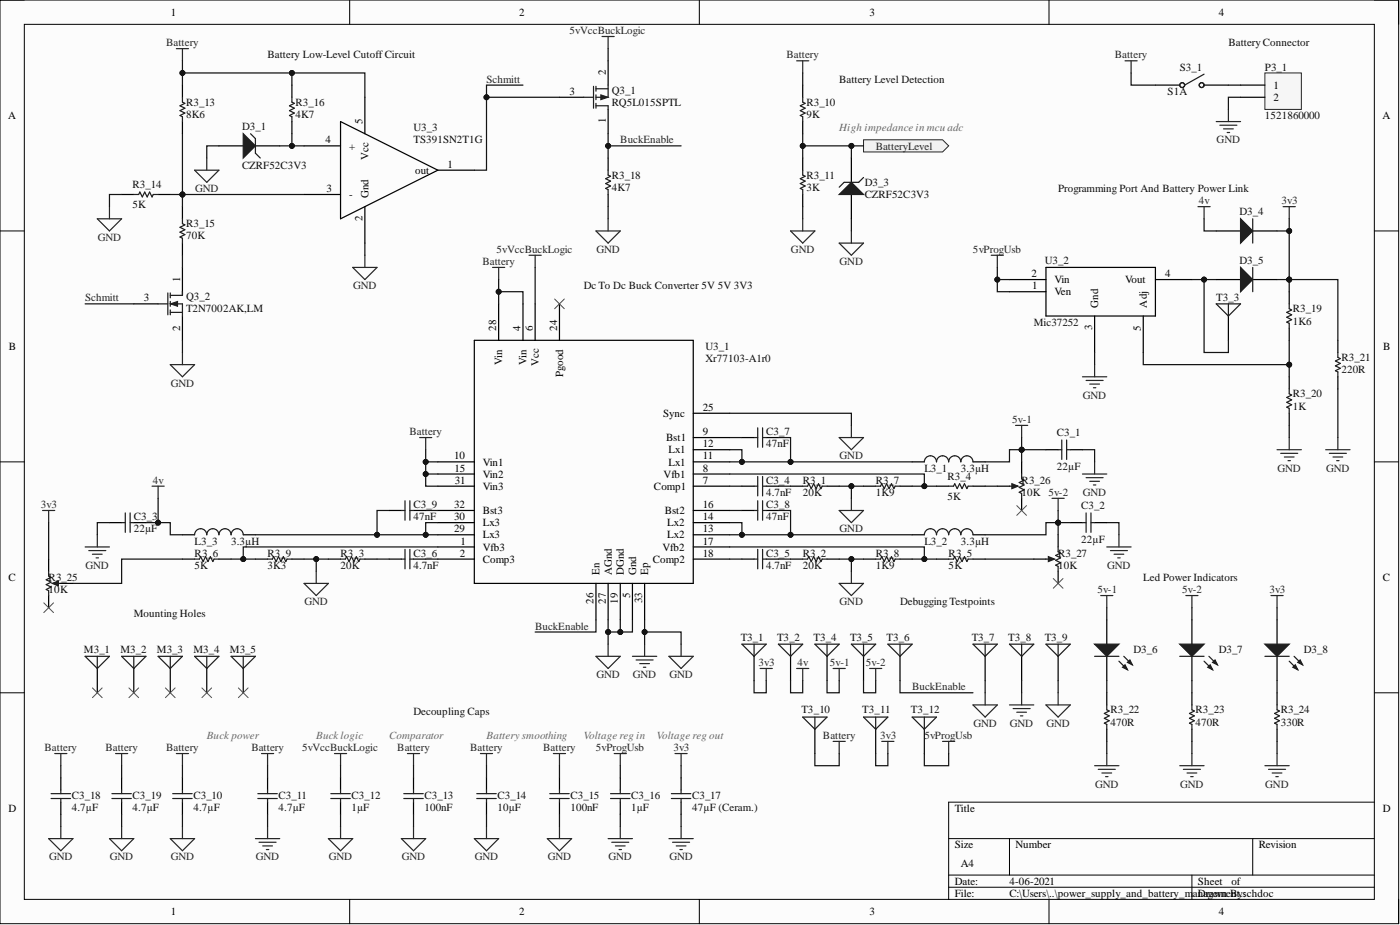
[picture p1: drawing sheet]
<svg xmlns="http://www.w3.org/2000/svg" width="292mm" height="193mm" viewBox="0 0 292 193" stroke-linecap="round" stroke-linejoin="round" font-family="sans-serif">
<defs><g id="words">
<g font-size="2.3">
<text x="35.6" y="3.3">1</text>
<text x="108.4" y="3.3">2</text>
<text x="181.4" y="3.3">3</text>
<text x="254.3" y="3.3">4</text>
<text x="126.4" y="15.7" transform="rotate(-90 126.4 15.7)">2</text>
<text x="118.8" y="19.8">3</text>
<text x="265.7" y="18.5">1</text>
<text x="265.7" y="21.1">2</text>
<text x="1.7" y="24.9">A</text>
<text x="67.9" y="29.9">4</text>
<text x="75.6" y="25.9" transform="rotate(-90 75.6 25.9)">5</text>
<text x="126.4" y="25.7" transform="rotate(-90 126.4 25.7)">1</text>
<text x="288.4" y="24.9">A</text>
<text x="72.8" y="31.2">+</text>
<text x="76.9" y="33.3" transform="rotate(-90 76.9 33.3)">Vcc</text>
<text x="93.4" y="35">1</text>
<text x="68.1" y="40.1">3</text>
<text x="72.8" y="41.3">-</text>
<text x="76.9" y="41.3" transform="rotate(-90 76.9 41.3)">Gnd</text>
<text x="86.6" y="36.3">out</text>
<text x="75.6" y="46.2" transform="rotate(-90 75.6 46.2)">2</text>
<text x="37.6" y="58.8" transform="rotate(-90 37.6 58.8)">1</text>
<text x="215.2" y="57.8">2</text>
<text x="220" y="59.1">Vin</text>
<text x="234.7" y="59.1">Vout</text>
<text x="243.1" y="57.8">4</text>
<text x="30" y="62.9">3</text>
<text x="215.4" y="60.4">1</text>
<text x="220" y="61.6">Ven</text>
<text x="229.1" y="64.2" transform="rotate(-90 229.1 64.2)">Gnd</text>
<text x="239.3" y="64.2" transform="rotate(-90 239.3 64.2)">Adj</text>
<text x="37.6" y="69" transform="rotate(-90 37.6 69)">2</text>
<text x="103.5" y="69" transform="rotate(-90 103.5 69)">28</text>
<text x="108.6" y="69" transform="rotate(-90 108.6 69)">4</text>
<text x="111.1" y="69" transform="rotate(-90 111.1 69)">6</text>
<text x="116.2" y="69" transform="rotate(-90 116.2 69)">24</text>
<text x="227.9" y="68.9" transform="rotate(-90 227.9 68.9)">3</text>
<text x="238" y="69" transform="rotate(-90 238 69)">5</text>
<text x="1.9" y="73">B</text>
<text x="104.8" y="76.2" transform="rotate(-90 104.8 76.2)">Vin</text>
<text x="109.9" y="76.2" transform="rotate(-90 109.9 76.2)">Vin</text>
<text x="112.4" y="76.4" transform="rotate(-90 112.4 76.4)">Vcc</text>
<text x="288.6" y="73">B</text>
<text x="117.5" y="78.6" transform="rotate(-90 117.5 78.6)">Pgood</text>
<text x="138.4" y="87">Sync</text>
<text x="146.7" y="85.7">25</text>
<text x="94.7" y="95.8">10</text>
<text x="139" y="92">Bst1</text>
<text x="139.5" y="94.6">Lx1</text>
<text x="146.7" y="95.8">11</text>
<text x="146.7" y="93.3">12</text>
<text x="146.7" y="90.8">9</text>
<text x="94.8" y="98.4">15</text>
<text x="94.9" y="100.9">31</text>
<text x="100.7" y="99.6">Vin2</text>
<text x="100.7" y="97.1">Vin1</text>
<text x="138.5" y="99.6">Vfb1</text>
<text x="139.5" y="97.1">Lx1</text>
<text x="146.7" y="100.9">7</text>
<text x="146.7" y="98.4">8</text>
<text x="94.7" y="106">32</text>
<text x="100.7" y="107.3">Bst3</text>
<text x="100.7" y="102.2">Vin3</text>
<text x="136.4" y="102.2">Comp1</text>
<text x="138.7" y="107.3">Bst2</text>
<text x="146.7" y="106">16</text>
<text x="94.7" y="111.1">29</text>
<text x="94.7" y="108.5">30</text>
<text x="96.1" y="113.6">1</text>
<text x="100.7" y="112.3">Lx3</text>
<text x="100.7" y="109.8">Lx3</text>
<text x="139.2" y="112.3">Lx2</text>
<text x="139.2" y="109.8">Lx2</text>
<text x="146.7" y="113.6">17</text>
<text x="146.7" y="111.1">13</text>
<text x="146.7" y="108.5">14</text>
<text x="95.9" y="116.1">2</text>
<text x="100.7" y="117.4">Comp3</text>
<text x="100.7" y="114.9">Vfb3</text>
<text x="125.1" y="119.9" transform="rotate(-90 125.1 119.9)">En</text>
<text x="127.6" y="119.9" transform="rotate(-90 127.6 119.9)">AGnd</text>
<text x="130.2" y="119.9" transform="rotate(-90 130.2 119.9)">DGnd</text>
<text x="132.7" y="119.9" transform="rotate(-90 132.7 119.9)">Gnd</text>
<text x="135.3" y="119.9" transform="rotate(-90 135.3 119.9)">Ep</text>
<text x="136.2" y="117.4">Comp2</text>
<text x="138.2" y="114.9">Vfb2</text>
<text x="146.7" y="116.1">18</text>
<text x="1.8" y="121.2">C</text>
<text x="123.8" y="125.9" transform="rotate(-90 123.8 125.9)">26</text>
<text x="126.4" y="125.9" transform="rotate(-90 126.4 125.9)">27</text>
<text x="128.9" y="125.9" transform="rotate(-90 128.9 125.9)">19</text>
<text x="131.4" y="124.7" transform="rotate(-90 131.4 124.7)">5</text>
<text x="134" y="125.8" transform="rotate(-90 134 125.8)">33</text>
<text x="288.5" y="121.2">C</text>
<text x="1.8" y="169.4">D</text>
<text x="199.2" y="169.4">Title</text>
<text x="288.5" y="169.4">D</text>
<text x="199.2" y="177">Size</text>
<text x="211.9" y="177">Number</text>
<text x="262.6" y="177">Revision</text>
<text x="199.2" y="184.6">Date:</text>
<text x="200.5" y="180.8">A4</text>
<text x="210.6" y="184.6">4-06-2021</text>
<text x="250" y="184.6">Sheet</text>
<text x="256.9" y="184.6">of</text>
<text x="35.6" y="190.9">1</text>
<text x="108.4" y="190.9">2</text>
<text x="181.4" y="190.9">3</text>
<text x="199.2" y="187.1">File:</text>
<text x="210.6" y="187.1">C:\Users\..\power_supply_and_battery_m</text>
<text x="248.9" y="187.1">anagement.schdoc</text>
<text x="250" y="187.1">Drawn By:</text>
<text x="254.3" y="190.9">4</text>
</g>
<g font-size="2.3" fill="#262626">
<text x="34.7" y="9.6">Battery</text>
<text x="118.8" y="7.1">5vVccBuckLogic</text>
<text x="101.5" y="17.2">Schmitt</text>
<text x="164.1" y="12.2">Battery</text>
<text x="232.6" y="12.2">Battery</text>
<text x="129.4" y="29.9">BuckEnable</text>
<text x="253.8" y="29.9">GND</text>
<text x="182.7" y="31.2">BatteryLevel</text>
<text x="40.7" y="40.1">GND</text>
<text x="250.1" y="42.6">4v</text>
<text x="267.4" y="42.6">3v3</text>
<text x="20.4" y="50.2">GND</text>
<text x="103.6" y="52.7">5vVccBuckLogic</text>
<text x="124.4" y="52.7">GND</text>
<text x="165" y="52.7">GND</text>
<text x="203" y="52.7">5vProgUsb</text>
<text x="100.7" y="55.3">Battery</text>
<text x="175.2" y="55.3">GND</text>
<text x="17.8" y="62.9">Schmitt</text>
<text x="73.7" y="60.4">GND</text>
<text x="35.6" y="80.6">GND</text>
<text x="225.9" y="83.2">GND</text>
<text x="211.2" y="88.2">5v-1</text>
<text x="85.4" y="90.8">Battery</text>
<text x="175.2" y="95.8">GND</text>
<text x="31.9" y="100.9">4v</text>
<text x="266.5" y="98.4">GND</text>
<text x="276.7" y="98.4">GND</text>
<text x="8.5" y="106">3v3</text>
<text x="225.9" y="103.5">GND</text>
<text x="175.2" y="111.1">GND</text>
<text x="17.8" y="118.7">GND</text>
<text x="231" y="118.7">GND</text>
<text x="229" y="123.7">5v-1</text>
<text x="246.7" y="123.7">5v-2</text>
<text x="264.8" y="123.7">3v3</text>
<text x="63.5" y="126.3">GND</text>
<text x="111.7" y="131.3">BuckEnable</text>
<text x="175.2" y="126.3">GND</text>
<text x="124.4" y="141.5">GND</text>
<text x="132" y="141.5">GND</text>
<text x="139.7" y="141.5">GND</text>
<text x="158.3" y="138.9">3v3</text>
<text x="166.4" y="138.9">4v</text>
<text x="173.1" y="138.9">5v-1</text>
<text x="180.7" y="138.9">5v-2</text>
<text x="190.3" y="144">BuckEnable</text>
<text x="171.7" y="154.2">Battery</text>
<text x="183.6" y="154.2">3v3</text>
<text x="192.9" y="154.2">5vProgUsb</text>
<text x="203.1" y="151.6">GND</text>
<text x="210.7" y="151.6">GND</text>
<text x="218.3" y="151.6">GND</text>
<text x="9.3" y="156.7">Battery</text>
<text x="22" y="156.7">Battery</text>
<text x="34.7" y="156.7">Battery</text>
<text x="52.4" y="156.7">Battery</text>
<text x="63" y="156.7">5vVccBuckLogic</text>
<text x="82.9" y="156.7">Battery</text>
<text x="98.1" y="156.7">Battery</text>
<text x="113.3" y="156.7">Battery</text>
<text x="124.3" y="156.7">5vProgUsb</text>
<text x="140.5" y="156.7">3v3</text>
<text x="228.5" y="164.3">GND</text>
<text x="246.2" y="164.3">GND</text>
<text x="264" y="164.3">GND</text>
<text x="10.2" y="179.5">GND</text>
<text x="22.9" y="179.5">GND</text>
<text x="35.6" y="179.5">GND</text>
<text x="53.4" y="179.5">GND</text>
<text x="68.6" y="179.5">GND</text>
<text x="83.8" y="179.5">GND</text>
<text x="99.1" y="179.5">GND</text>
<text x="114.3" y="179.5">GND</text>
<text x="127" y="179.5">GND</text>
<text x="139.7" y="179.5">GND</text>
</g>
<g font-size="2.3" fill="#0e0e0e">
<text x="256.3" y="9.6">Battery Connector</text>
<text x="55.8" y="12.2">Battery Low-Level CutoffCircuit</text>
<text x="175.1" y="17.2">Battery Level Detection</text>
<text x="246.1" y="14.7">S3_1</text>
<text x="263.9" y="14.7">P3_1</text>
<text x="38.8" y="22.1">R3_13</text>
<text x="61.7" y="22.1">R3_16</text>
<text x="127.6" y="19.5">Q3_1</text>
<text x="127.6" y="22.1">RQ5L015SPTL</text>
<text x="168.2" y="22.1">R3_10</text>
<text x="243.6" y="19.8">S1A</text>
<text x="38.8" y="24.6">8K6</text>
<text x="50.5" y="27.1">D3_1</text>
<text x="61.7" y="24.6">4K7</text>
<text x="86.3" y="27.4">U3_3</text>
<text x="86.3" y="29.9">TS391SN2T1G</text>
<text x="168.2" y="24.6">9K</text>
<text x="263.9" y="24.9">1521860000</text>
<text x="50.5" y="35.3">CZRF52C3V3</text>
<text x="27.7" y="39.3">R3_14</text>
<text x="127.6" y="39.8">4K7</text>
<text x="127.6" y="37.3">R3_18</text>
<text x="168.2" y="39.8">3K</text>
<text x="168.2" y="37.3">R3_11</text>
<text x="180.4" y="38.8">D3_3</text>
<text x="180.4" y="41.3">CZRF52C3V3</text>
<text x="220.8" y="40.1">Programming Port And Battery Power Link</text>
<text x="27.7" y="43.4">5K</text>
<text x="38.8" y="47.4">R3_15</text>
<text x="258.6" y="44.9">D3_4</text>
<text x="38.8" y="50">70K</text>
<text x="218" y="55">U3_2</text>
<text x="258.6" y="55">D3_5</text>
<text x="38.8" y="62.6">Q3_2</text>
<text x="38.8" y="65.2">T2N7002AK,LM</text>
<text x="121.8" y="60.4">Dc To Dc Buck Converter 5V 5V 3V3</text>
<text x="253.8" y="62.9">T3_3</text>
<text x="269.7" y="65.2">R3_19</text>
<text x="215.7" y="68">Mic37252</text>
<text x="269.7" y="67.7">1K6</text>
<text x="147.2" y="73">U3_1</text>
<text x="147.2" y="75.6">Xr77103-A1r0</text>
<text x="279.9" y="77.8">220R</text>
<text x="279.9" y="75.3">R3_21</text>
<text x="269.7" y="82.9">R3_20</text>
<text x="269.7" y="85.5">1K</text>
<text x="159.9" y="93.3">47nF</text>
<text x="159.9" y="90.8">C3_7</text>
<text x="220.5" y="91">C3_1</text>
<text x="159.9" y="100.9">C3_4</text>
<text x="167.5" y="100.9">R3_1</text>
<text x="182.7" y="100.9">R3_7</text>
<text x="192.9" y="98.4">L3_1</text>
<text x="197.7" y="100.2">R3_4</text>
<text x="200.5" y="98.4">3.3µH</text>
<text x="213.2" y="100.9">R3_26</text>
<text x="220.5" y="98.1">22µF</text>
<text x="86.3" y="106">C3_9</text>
<text x="159.9" y="103.5">4.7nF</text>
<text x="159.9" y="106">C3_8</text>
<text x="167.5" y="103.5">20K</text>
<text x="182.7" y="103.5">1K9</text>
<text x="197.7" y="104.2">5K</text>
<text x="213.2" y="103.5">10K 5v-2</text>
<text x="225.6" y="106.2">C3_2</text>
<text x="27.9" y="111.1">22µF</text>
<text x="27.9" y="108.5">C3_3</text>
<text x="40.6" y="113.6">L3_3</text>
<text x="48.2" y="113.6">3.3µH</text>
<text x="86.3" y="108.5">47nF</text>
<text x="159.9" y="108.5">47nF</text>
<text x="192.9" y="113.6">L3_2</text>
<text x="200.5" y="113.6">3.3µH</text>
<text x="225.6" y="113.3">22µF</text>
<text x="40.6" y="118.7">5K</text>
<text x="40.6" y="116.1">R3_6</text>
<text x="55.8" y="118.7">3K3</text>
<text x="55.8" y="116.1">R3_9</text>
<text x="71.1" y="118.7">20K</text>
<text x="71.1" y="116.1">R3_3</text>
<text x="86.3" y="118.7">4.7nF</text>
<text x="86.3" y="116.1">C3_6</text>
<text x="159.9" y="118.7">4.7nF</text>
<text x="159.9" y="116.1">C3_5</text>
<text x="167.5" y="118.7">20K</text>
<text x="167.5" y="116.1">R3_2</text>
<text x="182.7" y="118.7">1K9</text>
<text x="182.7" y="116.1">R3_8</text>
<text x="197.9" y="118.7">5K</text>
<text x="197.9" y="116.1">R3_5</text>
<text x="220.8" y="118.7">10K</text>
<text x="220.8" y="116.1">R3_27</text>
<text x="10.2" y="123.7">10K</text>
<text x="10.2" y="121.2">R3_25</text>
<text x="238.5" y="121.2">Led Power Indicators</text>
<text x="27.9" y="128.8">Mounting Holes</text>
<text x="187.8" y="126.3">DebuggingTestpoints</text>
<text x="17.5" y="136.2">M3_1</text>
<text x="25.1" y="136.2">M3_2</text>
<text x="32.7" y="136.2">M3_3</text>
<text x="40.3" y="136.2">M3_4</text>
<text x="48" y="136.2">M3_5</text>
<text x="154.5" y="133.6">T3_1</text>
<text x="162.2" y="133.6">T3_2</text>
<text x="169.8" y="133.6">T3_4</text>
<text x="177.4" y="133.6">T3_5</text>
<text x="185" y="133.6">T3_6</text>
<text x="202.8" y="133.6">T3_7</text>
<text x="210.4" y="133.6">T3_8</text>
<text x="218" y="133.6">T3_9</text>
<text x="236.5" y="136.2">D3_6</text>
<text x="254.3" y="136.2">D3_7</text>
<text x="272" y="136.2">D3_8</text>
<text x="86.3" y="149.1">Decoupling Caps</text>
<text x="167.2" y="148.8">T3_10</text>
<text x="179.9" y="148.8">T3_11</text>
<text x="190.1" y="148.8">T3_12</text>
<text x="231.7" y="148.8">R3_22</text>
<text x="249.4" y="148.8">R3_23</text>
<text x="267.2" y="148.8">R3_24</text>
<text x="231.7" y="151.4">470R</text>
<text x="249.4" y="151.4">470R</text>
<text x="267.2" y="151.4">330R</text>
<text x="15" y="166.6">C3_18</text>
<text x="27.7" y="166.6">C3_19</text>
<text x="40.3" y="166.6">C3_10</text>
<text x="58.1" y="166.6">C3_11</text>
<text x="73.3" y="166.6">C3_12</text>
<text x="88.6" y="166.6">C3_13</text>
<text x="103.8" y="166.6">C3_14</text>
<text x="119" y="166.6">C3_15</text>
<text x="131.7" y="166.6">C3_16</text>
<text x="144.4" y="166.6">C3_17</text>
<text x="15" y="169.1">4.7µF</text>
<text x="27.7" y="169.1">4.7µF</text>
<text x="40.3" y="169.1">4.7µF</text>
<text x="58.1" y="169.1">4.7µF</text>
<text x="73.3" y="169.1">1µF</text>
<text x="88.6" y="169.1">100nF</text>
<text x="103.8" y="169.1">10µF</text>
<text x="119" y="169.1">100nF</text>
<text x="131.7" y="169.1">1µF</text>
<text x="144.4" y="169.1">47µF (Ceram.)</text>
</g>
<g font-size="2.3" fill="#666">
<text x="175.1" y="27.4">High impedance in mcu adc</text>
<text x="43.1" y="154.2">Buck power</text>
<text x="66" y="154.2">Buck logic</text>
<text x="81.2" y="154.2">Comparator</text>
<text x="101.5" y="154.2">Batterysmoothing</text>
<text x="121.8" y="154.2">Voltage reg in</text>
<text x="137" y="154.2">Voltage reg out</text>
</g>
</g></defs>
<path d="M0 0h291.8v192.7h-291.8z" fill-rule="evenodd" fill="#fcfcfc"/>
<path d="M0 0h291.8v192.7h-291.8z" fill="none" stroke="#000" stroke-width=".21"/>
<path d="M5.1 5.1h281.6v182.5h-281.6z" fill-rule="evenodd" fill="#fcfcfc"/>
<g fill="none" stroke="#000" stroke-width=".21">
<path d="M0 0h5.1M5.1 5.1h281.6v182.5h-281.6zM73 0v5.1M145.9 0v5.1M218.9 0v5.1M286.7 0h5.1v5.1M0 48.2h5.1M286.7 48.2h5.1M0 96.4h5.1M286.7 96.4h5.1M0 144.5h5.1M286.7 144.5h5.1"/>
<path d="M197.9 174.9h88.8M210.6 174.9v7.7M261.4 174.9v7.7M286.7 167.3h-88.8v20.3M73 187.6v5.1M145.9 187.6v5.1M197.9 182.6h88.8M197.9 185.1h88.8M218.9 187.6v5.1M248.7 182.6v5M291.8 187.6v5.1"/>
</g>
<g fill="none" stroke="#000" stroke-width=".25">
<path d="M99 71h45.6v50.7h-45.6zM104 63.4v7.6M109.1 63.4v7.6M111.7 63.4v7.6M116.7 63.4v7.6M91.4 98.9h7.6M91.4 96.4h7.6M144.6 98.9h7.7M144.6 96.4h7.7M144.6 93.8h7.7M144.6 91.3h7.7M144.6 86.2h7.7"/>
<path d="M154.8 91.3h2.5M159.9 91.3h2.5M190.3 96.4h2.6M203 96.4h2.5M218.2 93.8h2.6M223.3 93.8h2.5M22.8 109h2.6M27.9 109h2.6M38.1 116.6h2.5M38.1 111.6h2.5M45.7 116.6h2.5M50.8 111.6h2.5"/>
<path d="M53.3 116.6h2.5M60.9 116.6h2.5M68.5 116.6h2.6M76.1 116.6h2.6M81.2 116.6h2.5M81.2 106.5h2.5M86.3 116.6h2.5M86.3 106.5h2.5M91.4 116.6h7.6M91.4 114.1h7.6M91.4 111.6h7.6M91.4 109h7.6"/>
<path d="M91.4 106.5h7.6M91.4 101.4h7.6M144.6 116.6h7.7M144.6 114.1h7.7M144.6 111.6h7.7M144.6 109h7.7M144.6 106.5h7.7M144.6 101.4h7.7M154.8 116.6h2.5M154.8 106.5h2.5M154.8 101.4h2.5M159.9 116.6h2.5"/>
<path d="M159.9 106.5h2.5M159.9 101.4h2.5M164.9 116.6h2.6M164.9 101.4h2.6M172.6 116.6h2.5M172.6 101.4h2.5M180.2 116.6h2.5M180.2 101.4h2.5M187.8 116.6h2.5M187.8 101.4h2.5M190.3 111.6h2.6M195.4 116.6h2.5"/>
<path d="M195.4 101.4h2.5M203 116.6h2.5M203 111.6h2.5M203 101.4h2.5M223.3 109h2.5M228.4 109h2.5M124.3 121.7v7.6M126.9 121.7v7.6M129.4 121.7v7.6M132 121.7v7.6M134.5 121.7v7.6M55.8 162.3v2.5"/>
<path d="M55.8 167.3v2.6M71.1 162.3v2.5M71.1 167.3v2.6"/>
</g>
<path d="M115.7 62.4l2 2M117.7 62.4l-2 2" fill="none" stroke="#4c4c4c" stroke-width=".21"/>
<g fill="none" stroke="#1c1c1c" stroke-width=".25">
<path d="M157.3 91.3h.8M158.1 89.3v4M158.1 99.4v4.1M159.1 89.3v4M159.1 99.4v4.1M159.1 91.3h.8M192.9 96.4a1.27 1.27 0 0 1 1.2-1.3 1.27 1.27 0 0 1 1.3 1.3 1.27 1.27 0 0 1 1.3-1.3 1.27 1.27 0 0 1 1.2 1.3 1.27 1.27 0 0 1 1.3-1.3 1.27 1.27 0 0 1 1.3 1.3 1.27 1.27 0 0 1 1.2-1.3 1.27 1.27 0 0 1 1.3 1.3M220.8 93.8h.7M221.5 91.8v4M222.5 91.8v4M222.5 93.8h.8M25.4 109h.7"/>
<path d="M26.1 107v4.1M27.2 109h.7M27.2 107v4.1M40.6 111.6a1.27 1.27 0 0 1 1.3-1.3 1.27 1.27 0 0 1 1.2 1.3 1.27 1.27 0 0 1 1.3-1.3 1.27 1.27 0 0 1 1.3 1.3 1.27 1.27 0 0 1 1.2-1.3 1.27 1.27 0 0 1 1.3 1.3 1.27 1.27 0 0 1 1.3-1.3 1.27 1.27 0 0 1 1.3 1.3M40.6 116.6h1l.3-.5 .5 1 .5-1 .5 1 .5-1 .5 1 .3-.5h1M55.8 116.6h1l.3-.5 .5 1 .5-1 .5 1 .5-1 .5 1 .3-.5h1M71.1 116.6h1l.2-.5 .5 1 .5-1 .5 1 .6-1 .5 1 .2-.5h1M83.7 106.5h.8M83.7 116.6h.8M84.5 104.5v4M84.5 114.6v4.1M85.5 106.5h.8"/>
<path d="M85.5 116.6h.8M85.5 104.5v4M85.5 114.6v4.1M157.3 101.4h.8M157.3 106.5h.8M157.3 116.6h.8M158.1 104.5v4M158.1 114.6v4.1M159.1 104.5v4M159.1 114.6v4.1M159.1 101.4h.8M159.1 106.5h.8"/>
<path d="M159.1 116.6h.8M167.5 101.4h1l.2-.5 .6 1 .5-1 .5 1 .5-1 .5 1 .2-.5h1.1M167.5 116.6h1l.2-.5 .6 1 .5-1 .5 1 .5-1 .5 1 .2-.5h1.1M182.7 101.4h1l.3-.5 .5 1 .5-1 .5 1 .5-1 .5 1 .3-.5h1M182.7 116.6h1l.3-.5 .5 1 .5-1 .5 1 .5-1 .5 1 .3-.5h1M192.9 111.6a1.27 1.27 0 0 1 1.2-1.3 1.27 1.27 0 0 1 1.3 1.3 1.27 1.27 0 0 1 1.3-1.3 1.27 1.27 0 0 1 1.2 1.3 1.27 1.27 0 0 1 1.3-1.3 1.27 1.27 0 0 1 1.3 1.3 1.27 1.27 0 0 1 1.2-1.3 1.27 1.27 0 0 1 1.3 1.3M197.9 101.4h1l.3-.5 .5 1 .5-1 .5 1 .5-1 .5 1 .3-.5h1M197.9 116.6h1l.3-.5 .5 1 .5-1 .5 1 .5-1 .5 1 .3-.5h1M225.8 109h.8M226.6 107v4.1M227.6 107v4.1M227.6 109h.8"/>
<path d="M53.8 165.6h4.1M53.8 166.6h4.1M55.8 164.8v.8M55.8 166.6v.7M69 165.6h4.1M69 166.6h4.1M71.1 164.8v.8M71.1 166.6v.7"/>
</g>
<path d="M263.9 15.2h7.6v7.6h-7.6z" fill-rule="evenodd" fill="#f5f5f5"/>
<path d="M263.9 15.2h7.6v7.6h-7.6z" fill="none" stroke="#262626" stroke-width=".21"/>
<path d="M167.5 17.8v2.5M258.8 17.8h5.1M167.5 25.4v2.5M167.5 33v2.5M258.8 20.3h5.1M167.5 40.6v2.5" fill="none" stroke="#000" stroke-width=".25"/>
<path d="M253.8 25.4h5M254.5 26.1h3.6M255.3 26.9h2M256 27.6h.6M256.3 22.8v2.6" fill="none" stroke="#262626" stroke-width=".25"/>
<path d="M167.5 20.3v1l.5 .3-1 .5 1 .5-1 .5 1 .5-1 .5 .5 .2v1.1M167.5 35.5v1l.5 .3-1 .5 1 .5-1 .5 1 .5-1 .5 .5 .3v1" fill="none" stroke="#1c1c1c" stroke-width=".25"/>
<path d="M180.2 29.2h16.5l1.2 1.2-1.2 1.3h-16.5z" fill-rule="evenodd" fill="#f0f0f0"/>
<path d="M180.2 29.2h16.5l1.2 1.2-1.2 1.3h-16.5z" fill="none" stroke="#262626" stroke-width=".21"/>
<path d="M177.6 33v5M177.6 40.6v5" fill="none" stroke="#000" stroke-width=".25"/>
<path d="M175.1 40.6l2.5-2.6 2.6 2.6z" fill="#1c1c1c"/>
<path d="M123.8 18v4.6M124.3 18.5h2.6M124.3 18v1M124.3 19.8v1M126.9 17.8v2.5h-2.6M121.8 20.3h2M124.3 22.1h2.6M124.3 21.6v1M180.2 37l-1 1h-3.1l-1 1.1M175.1 40.6l2.5-2.6 2.6 2.6z" fill="none" stroke="#1c1c1c" stroke-width=".25"/>
<path d="M126.9 12.7v5.1M63.4 30.4h7.7M71.1 25.4l20.3 10.1-20.3 10.1zM76.1 20.3v7.6M91.4 35.5h7.6M116.7 20.3h5.1M126.9 22.8v5.1M63.4 40.6h7.7M76.1 43.1v7.6" fill="none" stroke="#000" stroke-width=".25"/>
<path d="M125.4 19.8l1.5 .5-1.5 .5z" fill="#1c1c1c"/>
<path d="M125.4 19.8l1.5 .5-1.5 .5z" fill="none" stroke="#1c1c1c" stroke-width=".21"/>
<path d="M126.9 22.1v.7M126.9 35.5v1l.5 .3-1 .5 1 .5-1 .5 1 .5-1 .5 .5 .3v1M27.9 40.6h1l.3-.5 .5 1 .5-1 .5 1 .5-1 .5 1 .3-.5h1" fill="none" stroke="#1c1c1c" stroke-width=".25"/>
<path d="M45.7 30.4h5.1M53.3 30.4h5.1M126.9 33v2.5M25.4 40.6h2.5M33 40.6h2.5M126.9 40.6v2.5" fill="none" stroke="#000" stroke-width=".25"/>
<path d="M50.8 27.9l2.5 2.5-2.5 2.6z" fill="#1c1c1c"/>
<path d="M38.1 20.3v1l.5 .3-1 .5 1 .5-1 .5 1 .5-1 .5 .5 .2v1.1M50.8 27.9l2.5 2.5-2.5 2.6zM52.3 27.9l1 1v3.1l1 1M60.9 20.3v1l.5 .3-1 .5 1 .5-1 .5 1 .5-1 .5 .5 .2v1.1M33 63.4h2M35 61.1v4.6M35.5 63.4h2.6v2.5M35.5 61.6h2.6M35.5 65.2h2.6M35.5 61.1v1M35.5 62.9v1M35.5 64.7v1" fill="none" stroke="#1c1c1c" stroke-width=".25"/>
<path d="M38.1 17.8v2.5M60.9 17.8v2.5M38.1 25.4v2.5M60.9 25.4v2.5M38.1 55.8v5.1M27.9 63.4h5.1M38.1 65.9v5.1" fill="none" stroke="#000" stroke-width=".25"/>
<path d="M35.5 63.4l1.5-.5v1z" fill="#1c1c1c"/>
<path d="M35.5 63.4l1.5-.5v1z" fill="none" stroke="#1c1c1c" stroke-width=".21"/>
<g fill="none" stroke="#1c1c1c" stroke-width=".25">
<path d="M251.2 15.5l-4 2.3M38.1 45.6v1.1l.5 .2-1 .5 1 .5-1 .5 1 .5-1 .5 .5 .3v1M38.1 60.9v.7M36 165.6h4.1M36 166.6h4.1M38.1 164.8v.8M38.1 166.6v.7M84.2 165.6h4.1M84.2 166.6h4.1M86.3 164.8v.8M86.3 166.6v.7M99.5 165.6h4"/>
<path d="M99.5 166.6h4M101.5 164.8v.8M101.5 166.6v.7M114.7 165.6h4.1M114.7 166.6h4.1M116.7 164.8v.8M116.7 166.6v.7"/>
<circle cx="246.7" cy="17.8" r=".51"/>
<circle cx="250.7" cy="17.8" r=".51"/>
</g>
<g fill="none" stroke="#000" stroke-width=".25">
<path d="M241.1 17.8h5M251.2 17.8h5.1M38.1 43.1v2.5M38.1 50.7v2.6M253.8 48.2h5M261.4 48.2h5M38.1 162.3v2.5M38.1 167.3v2.6M86.3 162.3v2.5M86.3 167.3v2.6M101.5 162.3v2.5M101.5 167.3v2.6"/>
<path d="M116.7 162.3v2.5M116.7 167.3v2.6"/>
</g>
<g fill="none" stroke="#262626" stroke-width=".25">
<path d="M40.6 35.5h5.1l-2.6 2.5zM43.1 33v2.5M20.3 45.6h5.1l-2.6 2.6zM22.8 43.1v2.5M73.6 55.8h5.1l-2.6 2.5zM76.1 53.3v2.5M124.3 48.2h5.1l-2.5 2.5zM126.9 45.6v2.6M164.9 48.2h5.1l-2.5 2.5zM167.5 45.6v2.6M175.1 50.7h5.1l-2.6 2.6zM177.6 48.2v2.5"/>
<path d="M35.5 76.1h5.1l-2.5 2.5zM38.1 73.5v2.6M175.1 91.3h5.1l-2.6 2.5zM177.6 88.7v2.6M225.8 98.9h5.1M226.6 99.6h3.6M228.4 96.4v2.5M17.8 114.1h5M18.5 114.9h3.6M19.3 115.6h2M20 116.4h.6M20.3 111.6v2.5"/>
<path d="M66 119.2v2.5M175.1 106.5h5.1l-2.6 2.5zM177.6 104v2.5M177.6 119.2v2.5M227.4 100.4h2M228.1 101.2h.5M230.9 114.1h5.1M231.7 114.9h3.5M232.4 115.6h2.1M233.2 116.4h.5M233.5 111.6v2.5M63.4 121.7h5.1l-2.5 2.5z"/>
<path d="M124.3 136.9h5.1l-2.5 2.6zM126.9 134.4v2.5M132 136.9h5M132.7 137.7h3.6M133.5 138.4h2M134.2 139.2h.5M134.5 134.4v2.5M139.6 136.9h5l-2.5 2.6zM142.1 134.4v2.5M175.1 121.7h5.1l-2.6 2.5zM35.5 174.9h5.1l-2.5 2.6zM38.1 172.4v2.5"/>
<path d="M53.3 174.9h5.1M54.1 175.7h3.5M54.8 176.5h2M55.6 177.2h.5M55.8 172.4v2.5M68.5 174.9h5.1l-2.5 2.6zM71.1 172.4v2.5M83.7 174.9h5.1l-2.5 2.6zM86.3 172.4v2.5M99 174.9h5l-2.5 2.6zM101.5 172.4v2.5M114.2 174.9h5.1l-2.6 2.6z"/>
<path d="M116.7 172.4v2.5"/>
</g>
<path d="M258.8 45.6l2.6 2.6-2.6 2.5z" fill="#1c1c1c"/>
<path d="M258.8 45.6l2.6 2.6-2.6 2.5zM261.4 45.6v5.1" fill="none" stroke="#1c1c1c" stroke-width=".25"/>
<path d="M253.8 58.3h5M261.4 58.3h5" fill="none" stroke="#000" stroke-width=".25"/>
<path d="M258.8 55.8l2.6 2.5-2.6 2.6z" fill="#1c1c1c"/>
<path d="M258.8 55.8l2.6 2.5-2.6 2.6zM261.4 55.8v5.1M269 63.4v1l.5 .3-1 .5 1 .5-1 .5 1 .5-1 .5 .5 .2v1.1M269 81.1v1.1l.5 .2-1 .5 1 .5-1 .5 1 .5-1 .5 .5 .3v1M127.4 165.6h4M127.4 166.6h4M129.4 164.8v.8M129.4 166.6v.7M140.1 165.6h4M140.1 166.6h4M142.1 164.8v.8M142.1 166.6v.7" fill="none" stroke="#1c1c1c" stroke-width=".25"/>
<path d="M269 60.9v2.5M269 68.5v2.5M269 78.6v2.5M269 86.2v2.5M248.7 129.3v5.1M248.7 136.9v5.1M129.4 162.3v2.5M129.4 167.3v2.6M142.1 162.3v2.5M142.1 167.3v2.6" fill="none" stroke="#000" stroke-width=".25"/>
<g fill="none" stroke="#262626" stroke-width=".25">
<path d="M266.4 93.8h5.1M267.2 94.6h3.6M268 95.3h2M268.7 96.1h.5M269 91.3v2.5M126.9 174.9h5.1M127.6 175.7h3.6M128.4 176.5h2M129.2 177.2h.5M129.4 172.4v2.5M139.6 174.9h5M140.3 175.7h3.6"/>
<path d="M141.1 176.5h2M141.9 177.2h.5M142.1 172.4v2.5"/>
</g>
<path d="M246.1 134.4h5.1l-2.5 2.5z" fill="#1c1c1c"/>
<path d="M246.1 134.4h5.1l-2.5 2.5zM251.2 137.9l1.8 1.8M252.2 136.9l1.8 1.8" fill="none" stroke="#1c1c1c" stroke-width=".25"/>
<path d="M252 139.2l.5-.5 .5 1z" fill="#1c1c1c"/>
<path d="M252 139.2l.5-.5 .5 1z" fill="none" stroke="#1c1c1c" stroke-width=".25"/>
<path d="M253 138.2l.5-.5 .5 1z" fill="#1c1c1c"/>
<path d="M246.1 136.9h5.1M253 138.2l.5-.5 .5 1zM248.7 147.1v1l.5 .2-1 .5 1 .5-1 .5 1 .6-1 .5 .5 .2v1" fill="none" stroke="#1c1c1c" stroke-width=".25"/>
<path d="M230.9 129.3v5.1M230.9 136.9v5.1M248.7 144.5v2.6M248.7 152.1v2.6" fill="none" stroke="#000" stroke-width=".25"/>
<path d="M246.1 159.7h5.1M248.7 157.2v2.5M246.9 160.5h3.6M247.7 161.3h2M248.4 162h.5" fill="none" stroke="#262626" stroke-width=".25"/>
<path d="M228.4 134.4h5.1l-2.6 2.5z" fill="#1c1c1c"/>
<path d="M228.4 134.4h5.1l-2.6 2.5zM233.5 137.9l1.7 1.8M234.5 136.9l1.7 1.8" fill="none" stroke="#1c1c1c" stroke-width=".25"/>
<path d="M234.2 139.2l.5-.5 .5 1z" fill="#1c1c1c"/>
<path d="M234.2 139.2l.5-.5 .5 1z" fill="none" stroke="#1c1c1c" stroke-width=".25"/>
<path d="M235.2 138.2l.5-.5 .5 1z" fill="#1c1c1c"/>
<path d="M228.4 136.9h5.1M235.2 138.2l.5-.5 .5 1zM230.9 147.1v1l.5 .2-1 .5 1 .5-1 .5 1 .6-1 .5 .5 .2v1" fill="none" stroke="#1c1c1c" stroke-width=".25"/>
<path d="M266.4 129.3v5.1M266.4 136.9v5.1M230.9 144.5v2.6M230.9 152.1v2.6" fill="none" stroke="#000" stroke-width=".25"/>
<path d="M228.4 159.7h5.1M230.9 157.2v2.5M229.1 160.5h3.6M229.9 161.3h2M230.7 162h.5" fill="none" stroke="#262626" stroke-width=".25"/>
<path d="M263.9 134.4h5.1l-2.6 2.5z" fill="#1c1c1c"/>
<path d="M263.9 134.4h5.1l-2.6 2.5zM269 137.9l1.8 1.8M270 136.9l1.8 1.8" fill="none" stroke="#1c1c1c" stroke-width=".25"/>
<path d="M269.7 139.2l.6-.5 .5 1z" fill="#1c1c1c"/>
<path d="M269.7 139.2l.6-.5 .5 1z" fill="none" stroke="#1c1c1c" stroke-width=".25"/>
<path d="M270.8 138.2l.5-.5 .5 1z" fill="#1c1c1c"/>
<path d="M11.4 121.7h1.3M263.9 136.9h5.1M270.8 138.2l.5-.5 .5 1zM266.4 147.1v1l.6 .2-1.1 .5 1.1 .5-1.1 .5 1.1 .6-1.1 .5 .5 .2v1" fill="none" stroke="#1c1c1c" stroke-width=".25"/>
<path d="M10.2 116.6v2.6M10.2 124.2v2.6M266.4 144.5v2.6M266.4 152.1v2.6" fill="none" stroke="#000" stroke-width=".25"/>
<path d="M263.9 159.7h5.1M266.4 157.2v2.5M264.7 160.5h3.5M265.4 161.3h2.1M266.2 162h.5" fill="none" stroke="#262626" stroke-width=".25"/>
<path d="M10.9 121.7l1.3-.5v1z" fill="#1c1c1c"/>
<g fill="none" stroke="#1c1c1c" stroke-width=".25">
<path d="M279.1 73.5v1l.5 .3-1 .5 1 .5-1 .5 1 .5-1 .5 .5 .3v1M10.2 119.2v1l.5 .2-1.1 .5 1.1 .6-1.1 .5 1.1 .5-1.1 .5 .6 .2v1M218.2 116.6h1.3M10.9 121.7l1.3-.5v1zM17.8 136.9h5l-2.5 2.6zM20.3 136.9v2.6M25.4 136.9h5.1l-2.6 2.6zM27.9 136.9v2.6M33 136.9h5.1l-2.6 2.6zM35.5 136.9v2.6M40.6 136.9h5.1l-2.6 2.6zM43.1 136.9v2.6"/>
<path d="M48.2 136.9h5.1l-2.5 2.6zM50.8 136.9v2.6"/>
</g>
<g fill="none" stroke="#000" stroke-width=".25">
<path d="M210.6 58.3h7.6M218.2 55.8h22.9v10.1h-22.9zM241.1 58.3h7.6M210.6 60.9h7.6M228.4 65.9v7.6M238.5 65.9v7.6M279.1 71v2.5M279.1 78.6v2.5M220.8 111.6v2.5M220.8 119.2v2.5M12.7 121.7h2.5M20.3 139.5v5"/>
<path d="M27.9 139.5v5M35.5 139.5v5M43.1 139.5v5M50.8 139.5v5"/>
</g>
<path d="M9.1 125.8l2.1 2M11.2 125.8l-2.1 2M19.3 143.5l2 2M21.3 143.5l-2 2M26.9 143.5l2 2M28.9 143.5l-2 2M34.5 143.5l2 2M36.5 143.5l-2 2M42.1 143.5l2.1 2M44.2 143.5l-2.1 2M49.7 143.5l2.1 2M51.8 143.5l-2.1 2" fill="none" stroke="#4c4c4c" stroke-width=".21"/>
<g fill="none" stroke="#262626" stroke-width=".25">
<path d="M36.8 10.1h2.5M38.1 10.1v2.6M125.6 7.6h2.5M126.9 7.6v2.5M166.2 12.7h2.5M167.5 12.7v2.5M234.7 12.7h2.6M236 12.7v2.5M102.8 55.8h2.5M104 55.8v2.5M110.4 53.3h2.5M111.7 53.3v2.5"/>
<path d="M206.8 53.3h2.6M208.1 53.3v2.5M250 43.1h2.5M251.2 43.1v2.5M267.7 43.1h2.6M269 43.1v2.5M225.8 78.6h5.1M226.6 79.4h3.6M228.4 76.1v2.5M87.5 91.3h2.6M88.8 91.3v2.5M211.9 88.7h2.5"/>
<path d="M213.2 88.7v2.6M227.4 80.1h2M228.1 80.9h.5M276.6 93.8h5.1M277.4 94.6h3.5M278.1 95.3h2M278.9 96.1h.5M279.1 91.3v2.5M31.7 101.4h2.6M33 101.4v2.6M219.5 104h2.5M220.8 104v2.5"/>
<path d="M229.7 124.2h2.5M230.9 124.2v2.6M247.4 124.2h2.6M248.7 124.2v2.6M265.2 124.2h2.5M266.4 124.2v2.6M36.8 157.2h2.5M38.1 157.2v2.5M54.6 157.2h2.5M55.8 157.2v2.5M69.8 157.2h2.5M71.1 157.2v2.5"/>
<path d="M85 157.2h2.5M86.3 157.2v2.5M100.2 157.2h2.6M101.5 157.2v2.5M115.5 157.2h2.5M116.7 157.2v2.5M128.1 157.2h2.6M129.4 157.2v2.5M140.8 157.2h2.6M142.1 157.2v2.5"/>
</g>
<path d="M218.7 116.1l1.3 .5-1.3 .5z" fill="#1c1c1c"/>
<path d="M210.6 101.4h1.3M218.7 116.1l1.3 .5-1.3 .5zM220.8 114.1v1l.5 .3-1 .5 1 .5-1 .5 1 .5-1 .5 .5 .3v1" fill="none" stroke="#1c1c1c" stroke-width=".25"/>
<path d="M213.2 96.4v2.5M213.2 104v2.5M215.7 116.6h2.5" fill="none" stroke="#000" stroke-width=".25"/>
<path d="M219.8 120.7l2 2M221.8 120.7l-2 2" fill="none" stroke="#4c4c4c" stroke-width=".21"/>
<path d="M211.1 100.9l1.3 .5-1.3 .5z" fill="#1c1c1c"/>
<g fill="none" stroke="#1c1c1c" stroke-width=".25">
<path d="M253.8 63.4h5l-2.5 2.5zM256.3 63.4v2.5M213.2 98.9v1l.5 .3-1.1 .5 1.1 .5-1.1 .5 1.1 .5-1.1 .5 .6 .2v1.1M211.1 100.9l1.3 .5-1.3 .5zM154.8 134.4h5.1l-2.6 2.5zM157.3 134.4v2.5M162.4 134.4h5.1l-2.6 2.5zM164.9 134.4v2.5M170 134.4h5.1l-2.5 2.5zM172.6 134.4v2.5M177.6 134.4h5.1l-2.5 2.5zM180.2 134.4v2.5"/>
<path d="M185.2 134.4h5.1l-2.5 2.5zM187.8 134.4v2.5M203 134.4h5.1l-2.6 2.5zM205.5 134.4v2.5M210.6 134.4h5.1l-2.5 2.5zM213.2 134.4v2.5M218.2 134.4h5.1l-2.5 2.5zM220.8 134.4v2.5M167.5 149.6h5.1l-2.6 2.5zM170 149.6v2.5M180.2 149.6h5l-2.5 2.5zM182.7 149.6v2.5"/>
<path d="M190.3 149.6h5.1l-2.5 2.5zM192.9 149.6v2.5M10.7 165.6h4M10.7 166.6h4M12.7 164.8v.8M12.7 166.6v.7M23.3 165.6h4.1M23.3 166.6h4.1M25.4 164.8v.8M25.4 166.6v.7"/>
</g>
<g fill="none" stroke="#000" stroke-width=".25">
<path d="M256.3 65.9v5.1M208.1 101.4h2.5M157.3 136.9v5.1M164.9 136.9v5.1M172.6 136.9v5.1M180.2 136.9v5.1M187.8 136.9v5.1M205.5 136.9v5.1M213.2 136.9v5.1M220.8 136.9v5.1M170 152.1v5.1M182.7 152.1v5.1"/>
<path d="M192.9 152.1v5.1M12.7 162.3v2.5M12.7 167.3v2.6M25.4 162.3v2.5M25.4 167.3v2.6"/>
</g>
<path d="M212.1 105.5l2.1 2M214.2 105.5l-2.1 2" fill="none" stroke="#4c4c4c" stroke-width=".21"/>
<g fill="none" stroke="#262626" stroke-width=".25">
<path d="M8.9 106.5h2.5M10.2 106.5v2.5M158.6 139.5h2.5M159.9 139.5v2.5M166.2 139.5h2.5M167.5 139.5v2.5M173.8 139.5h2.6M175.1 139.5v2.5M181.4 139.5h2.6M182.7 139.5v2.5M11.4 157.2h2.6M12.7 157.2v2.5"/>
<path d="M24.1 157.2h2.5M25.4 157.2v2.5M173.8 154.7h2.6M175.1 154.7v2.5M184 154.7h2.5M185.2 154.7v2.5M196.7 154.7h2.5M197.9 154.7v2.5M203 147.1h5.1l-2.6 2.5zM205.5 144.5v2.6M210.6 147.1h5.1M211.4 147.8h3.5"/>
<path d="M212.1 148.6h2.1M212.9 149.3h.5M213.2 144.5v2.6M218.2 147.1h5.1l-2.5 2.5zM220.8 144.5v2.6M10.2 174.9h5l-2.5 2.6zM12.7 172.4v2.5M22.8 174.9h5.1l-2.5 2.6zM25.4 172.4v2.5"/>
</g>
<path d="M25.4 40.6h-2.6v2.5M17.8 63.4h10.1M279.1 81.1v10.2M22.8 109h-2.5v2.6M30.5 109h5v2.6h2.6M38.1 116.6h-12.7v5.1h-10.2" fill="none" stroke="#0e0e0e" stroke-width=".25"/>
<circle cx="33" cy="109" r=".51" fill="#0e0e0e"/>
<circle cx="33" cy="109" r=".51" fill="none" stroke="#0e0e0e" stroke-width=".21"/>
<path d="M38.1 27.9v12.7h-2.6" fill="none" stroke="#0e0e0e" stroke-width=".25"/>
<circle cx="38.1" cy="40.6" r=".51" fill="#0e0e0e"/>
<circle cx="38.1" cy="40.6" r=".51" fill="none" stroke="#0e0e0e" stroke-width=".21"/>
<path d="M38.1 40.6h25.3" fill="none" stroke="#0e0e0e" stroke-width=".25"/>
<circle cx="38.1" cy="40.6" r=".51" fill="#0e0e0e"/>
<circle cx="38.1" cy="40.6" r=".51" fill="none" stroke="#0e0e0e" stroke-width=".21"/>
<path d="M38.1 15.2h38v5.1" fill="none" stroke="#0e0e0e" stroke-width=".25"/>
<circle cx="60.9" cy="15.2" r=".51" fill="#0e0e0e"/>
<circle cx="60.9" cy="15.2" r=".51" fill="none" stroke="#0e0e0e" stroke-width=".21"/>
<circle cx="38.1" cy="15.2" r=".51" fill="#0e0e0e"/>
<circle cx="38.1" cy="15.2" r=".51" fill="none" stroke="#0e0e0e" stroke-width=".21"/>
<path d="M45.7 30.4h-2.6v2.6M48.2 116.6h5.1" fill="none" stroke="#0e0e0e" stroke-width=".25"/>
<circle cx="50.8" cy="116.6" r=".51" fill="#0e0e0e"/>
<circle cx="50.8" cy="116.6" r=".51" fill="none" stroke="#0e0e0e" stroke-width=".21"/>
<path d="M91.4 114.1h-40.6v2.5" fill="none" stroke="#0e0e0e" stroke-width=".25"/>
<circle cx="50.8" cy="116.6" r=".51" fill="#0e0e0e"/>
<circle cx="50.8" cy="116.6" r=".51" fill="none" stroke="#0e0e0e" stroke-width=".21"/>
<path d="M53.3 111.6h25.4" fill="none" stroke="#0e0e0e" stroke-width=".25"/>
<circle cx="78.7" cy="111.6" r=".51" fill="#0e0e0e"/>
<circle cx="78.7" cy="111.6" r=".51" fill="none" stroke="#0e0e0e" stroke-width=".21"/>
<path d="M58.4 30.4h5" fill="none" stroke="#0e0e0e" stroke-width=".25"/>
<circle cx="60.9" cy="30.4" r=".51" fill="#0e0e0e"/>
<circle cx="60.9" cy="30.4" r=".51" fill="none" stroke="#0e0e0e" stroke-width=".21"/>
<path d="M63.4 116.6h2.6" fill="none" stroke="#0e0e0e" stroke-width=".25"/>
<circle cx="66" cy="116.6" r=".51" fill="#0e0e0e"/>
<circle cx="66" cy="116.6" r=".51" fill="none" stroke="#0e0e0e" stroke-width=".21"/>
<path d="M68.5 116.6h-2.5v2.6" fill="none" stroke="#0e0e0e" stroke-width=".25"/>
<circle cx="66" cy="116.6" r=".51" fill="#0e0e0e"/>
<circle cx="66" cy="116.6" r=".51" fill="none" stroke="#0e0e0e" stroke-width=".21"/>
<path d="M78.7 116.6h2.5M81.2 106.5h-2.5v5.1h10.1" fill="none" stroke="#0e0e0e" stroke-width=".25"/>
<circle cx="78.7" cy="111.6" r=".51" fill="#0e0e0e"/>
<circle cx="78.7" cy="111.6" r=".51" fill="none" stroke="#0e0e0e" stroke-width=".21"/>
<circle cx="88.8" cy="111.6" r=".51" fill="#0e0e0e"/>
<circle cx="88.8" cy="111.6" r=".51" fill="none" stroke="#0e0e0e" stroke-width=".21"/>
<path d="M88.8 116.6h2.6M91.4 109h-2.6v2.6h2.6" fill="none" stroke="#0e0e0e" stroke-width=".25"/>
<circle cx="88.8" cy="111.6" r=".51" fill="#0e0e0e"/>
<circle cx="88.8" cy="111.6" r=".51" fill="none" stroke="#0e0e0e" stroke-width=".21"/>
<path d="M88.8 98.9v2.5h2.6M88.8 106.5h2.6" fill="none" stroke="#0e0e0e" stroke-width=".25"/>
<circle cx="88.8" cy="98.9" r=".51" fill="#0e0e0e"/>
<circle cx="88.8" cy="98.9" r=".51" fill="none" stroke="#0e0e0e" stroke-width=".21"/>
<path d="M91.4 96.4h-2.6v2.5h2.6" fill="none" stroke="#0e0e0e" stroke-width=".25"/>
<circle cx="88.8" cy="96.4" r=".51" fill="#0e0e0e"/>
<circle cx="88.8" cy="96.4" r=".51" fill="none" stroke="#0e0e0e" stroke-width=".21"/>
<circle cx="88.8" cy="98.9" r=".51" fill="#0e0e0e"/>
<circle cx="88.8" cy="98.9" r=".51" fill="none" stroke="#0e0e0e" stroke-width=".21"/>
<path d="M116.7 20.3h-15.2v15.2h-2.5" fill="none" stroke="#0e0e0e" stroke-width=".25"/>
<circle cx="101.5" cy="20.3" r=".51" fill="#0e0e0e"/>
<circle cx="101.5" cy="20.3" r=".51" fill="none" stroke="#0e0e0e" stroke-width=".21"/>
<path d="M109.1 17.8h-7.6v2.5" fill="none" stroke="#0e0e0e" stroke-width=".25"/>
<circle cx="101.5" cy="20.3" r=".51" fill="#0e0e0e"/>
<circle cx="101.5" cy="20.3" r=".51" fill="none" stroke="#0e0e0e" stroke-width=".21"/>
<path d="M104 63.4v-2.5h5.1v2.5" fill="none" stroke="#0e0e0e" stroke-width=".25"/>
<circle cx="104" cy="60.9" r=".51" fill="#0e0e0e"/>
<circle cx="104" cy="60.9" r=".51" fill="none" stroke="#0e0e0e" stroke-width=".21"/>
<path d="M124.3 129.3v2.5h-12.6M132 129.3v2.5h-5.1v2.6" fill="none" stroke="#0e0e0e" stroke-width=".25"/>
<circle cx="126.9" cy="131.8" r=".51" fill="#0e0e0e"/>
<circle cx="126.9" cy="131.8" r=".51" fill="none" stroke="#0e0e0e" stroke-width=".21"/>
<circle cx="129.4" cy="131.8" r=".51" fill="#0e0e0e"/>
<circle cx="129.4" cy="131.8" r=".51" fill="none" stroke="#0e0e0e" stroke-width=".21"/>
<path d="M142.1 30.4h-15.2v2.6" fill="none" stroke="#0e0e0e" stroke-width=".25"/>
<circle cx="126.9" cy="30.4" r=".51" fill="#0e0e0e"/>
<circle cx="126.9" cy="30.4" r=".51" fill="none" stroke="#0e0e0e" stroke-width=".21"/>
<path d="M152.3 114.1h40.6v2.5h-2.6M152.3 116.6h2.5" fill="none" stroke="#0e0e0e" stroke-width=".25"/>
<circle cx="192.9" cy="116.6" r=".51" fill="#0e0e0e"/>
<circle cx="192.9" cy="116.6" r=".51" fill="none" stroke="#0e0e0e" stroke-width=".21"/>
<path d="M152.3 109h2.5v2.6h-2.5" fill="none" stroke="#0e0e0e" stroke-width=".25"/>
<circle cx="154.8" cy="111.6" r=".51" fill="#0e0e0e"/>
<circle cx="154.8" cy="111.6" r=".51" fill="none" stroke="#0e0e0e" stroke-width=".21"/>
<path d="M152.3 98.9h40.6v2.5h2.5M152.3 106.5h2.5M152.3 101.4h2.5" fill="none" stroke="#0e0e0e" stroke-width=".25"/>
<circle cx="192.9" cy="101.4" r=".51" fill="#0e0e0e"/>
<circle cx="192.9" cy="101.4" r=".51" fill="none" stroke="#0e0e0e" stroke-width=".21"/>
<path d="M152.3 93.8h2.5v2.6h-2.5" fill="none" stroke="#0e0e0e" stroke-width=".25"/>
<circle cx="154.8" cy="96.4" r=".51" fill="#0e0e0e"/>
<circle cx="154.8" cy="96.4" r=".51" fill="none" stroke="#0e0e0e" stroke-width=".21"/>
<path d="M152.3 86.2h25.3v2.5M152.3 91.3h2.5M162.4 106.5h2.5v5.1h-10.1" fill="none" stroke="#0e0e0e" stroke-width=".25"/>
<circle cx="164.9" cy="111.6" r=".51" fill="#0e0e0e"/>
<circle cx="164.9" cy="111.6" r=".51" fill="none" stroke="#0e0e0e" stroke-width=".21"/>
<circle cx="154.8" cy="111.6" r=".51" fill="#0e0e0e"/>
<circle cx="154.8" cy="111.6" r=".51" fill="none" stroke="#0e0e0e" stroke-width=".21"/>
<path d="M162.4 91.3h2.5v5.1h-10.1" fill="none" stroke="#0e0e0e" stroke-width=".25"/>
<circle cx="154.8" cy="96.4" r=".51" fill="#0e0e0e"/>
<circle cx="154.8" cy="96.4" r=".51" fill="none" stroke="#0e0e0e" stroke-width=".21"/>
<circle cx="164.9" cy="96.4" r=".51" fill="#0e0e0e"/>
<circle cx="164.9" cy="96.4" r=".51" fill="none" stroke="#0e0e0e" stroke-width=".21"/>
<path d="M162.4 116.6h2.5M162.4 101.4h2.5M164.9 111.6h25.4M157.3 142v2.5h2.6v-2.5M164.9 142v2.5h2.6v-2.5" fill="none" stroke="#0e0e0e" stroke-width=".25"/>
<circle cx="164.9" cy="111.6" r=".51" fill="#0e0e0e"/>
<circle cx="164.9" cy="111.6" r=".51" fill="none" stroke="#0e0e0e" stroke-width=".21"/>
<path d="M164.9 96.4h25.4" fill="none" stroke="#0e0e0e" stroke-width=".25"/>
<circle cx="164.9" cy="96.4" r=".51" fill="#0e0e0e"/>
<circle cx="164.9" cy="96.4" r=".51" fill="none" stroke="#0e0e0e" stroke-width=".21"/>
<path d="M167.5 30.4h12.7" fill="none" stroke="#0e0e0e" stroke-width=".25"/>
<circle cx="167.5" cy="30.4" r=".51" fill="#0e0e0e"/>
<circle cx="167.5" cy="30.4" r=".51" fill="none" stroke="#0e0e0e" stroke-width=".21"/>
<circle cx="177.6" cy="30.4" r=".51" fill="#0e0e0e"/>
<circle cx="177.6" cy="30.4" r=".51" fill="none" stroke="#0e0e0e" stroke-width=".21"/>
<path d="M175.1 116.6h5.1M170 157.2v2.5h5.1v-2.5M172.6 142v2.5h2.5v-2.5" fill="none" stroke="#0e0e0e" stroke-width=".25"/>
<circle cx="177.6" cy="116.6" r=".51" fill="#0e0e0e"/>
<circle cx="177.6" cy="116.6" r=".51" fill="none" stroke="#0e0e0e" stroke-width=".21"/>
<path d="M175.1 101.4h5.1" fill="none" stroke="#0e0e0e" stroke-width=".25"/>
<circle cx="177.6" cy="101.4" r=".51" fill="#0e0e0e"/>
<circle cx="177.6" cy="101.4" r=".51" fill="none" stroke="#0e0e0e" stroke-width=".21"/>
<path d="M190.3 101.4h2.6M180.2 142v2.5h2.5v-2.5M182.7 157.2v2.5h2.5v-2.5M187.8 142v2.5h15.2" fill="none" stroke="#0e0e0e" stroke-width=".25"/>
<circle cx="192.9" cy="101.4" r=".51" fill="#0e0e0e"/>
<circle cx="192.9" cy="101.4" r=".51" fill="none" stroke="#0e0e0e" stroke-width=".21"/>
<path d="M192.9 116.6h2.5M192.9 157.2v2.5h5v-2.5" fill="none" stroke="#0e0e0e" stroke-width=".25"/>
<circle cx="192.9" cy="116.6" r=".51" fill="#0e0e0e"/>
<circle cx="192.9" cy="116.6" r=".51" fill="none" stroke="#0e0e0e" stroke-width=".21"/>
<path d="M205.5 116.6h10.2M220.8 109h-2.6v2.6h-12.7" fill="none" stroke="#0e0e0e" stroke-width=".25"/>
<circle cx="220.8" cy="109" r=".51" fill="#0e0e0e"/>
<circle cx="220.8" cy="109" r=".51" fill="none" stroke="#0e0e0e" stroke-width=".21"/>
<path d="M213.2 91.3v2.5h-2.6v2.6h-5.1M205.5 101.4h2.6" fill="none" stroke="#0e0e0e" stroke-width=".25"/>
<circle cx="213.2" cy="93.8" r=".51" fill="#0e0e0e"/>
<circle cx="213.2" cy="93.8" r=".51" fill="none" stroke="#0e0e0e" stroke-width=".21"/>
<path d="M208.1 55.8v5.1h2.5" fill="none" stroke="#0e0e0e" stroke-width=".25"/>
<circle cx="208.1" cy="58.3" r=".51" fill="#0e0e0e"/>
<circle cx="208.1" cy="58.3" r=".51" fill="none" stroke="#0e0e0e" stroke-width=".21"/>
<path d="M208.1 58.3h2.5" fill="none" stroke="#0e0e0e" stroke-width=".25"/>
<circle cx="208.1" cy="58.3" r=".51" fill="#0e0e0e"/>
<circle cx="208.1" cy="58.3" r=".51" fill="none" stroke="#0e0e0e" stroke-width=".21"/>
<path d="M213.2 93.8h5" fill="none" stroke="#0e0e0e" stroke-width=".25"/>
<circle cx="213.2" cy="93.8" r=".51" fill="#0e0e0e"/>
<circle cx="213.2" cy="93.8" r=".51" fill="none" stroke="#0e0e0e" stroke-width=".21"/>
<path d="M220.8 106.5v2.5h2.5" fill="none" stroke="#0e0e0e" stroke-width=".25"/>
<circle cx="220.8" cy="109" r=".51" fill="#0e0e0e"/>
<circle cx="220.8" cy="109" r=".51" fill="none" stroke="#0e0e0e" stroke-width=".21"/>
<path d="M236 15.2v2.6h5.1M238.5 73.5v2.6h30.5M225.8 93.8h2.6v2.6M230.9 109h2.6v2.6" fill="none" stroke="#0e0e0e" stroke-width=".25"/>
<circle cx="269" cy="76.1" r=".51" fill="#0e0e0e"/>
<circle cx="269" cy="76.1" r=".51" fill="none" stroke="#0e0e0e" stroke-width=".21"/>
<path d="M248.7 58.3h5.1" fill="none" stroke="#0e0e0e" stroke-width=".25"/>
<circle cx="251.2" cy="58.3" r=".51" fill="#0e0e0e"/>
<circle cx="251.2" cy="58.3" r=".51" fill="none" stroke="#0e0e0e" stroke-width=".21"/>
<path d="M251.2 58.3v15.2h5.1v-2.5" fill="none" stroke="#0e0e0e" stroke-width=".25"/>
<circle cx="251.2" cy="58.3" r=".51" fill="#0e0e0e"/>
<circle cx="251.2" cy="58.3" r=".51" fill="none" stroke="#0e0e0e" stroke-width=".21"/>
<path d="M256.3 17.8h2.5M258.8 20.3h-2.5v2.5M251.2 45.6v2.6h2.6M269 45.6v12.7h-2.6" fill="none" stroke="#0e0e0e" stroke-width=".25"/>
<circle cx="269" cy="48.2" r=".51" fill="#0e0e0e"/>
<circle cx="269" cy="48.2" r=".51" fill="none" stroke="#0e0e0e" stroke-width=".21"/>
<circle cx="269" cy="58.3" r=".51" fill="#0e0e0e"/>
<circle cx="269" cy="58.3" r=".51" fill="none" stroke="#0e0e0e" stroke-width=".21"/>
<path d="M266.4 48.2h2.6" fill="none" stroke="#0e0e0e" stroke-width=".25"/>
<circle cx="269" cy="48.2" r=".51" fill="#0e0e0e"/>
<circle cx="269" cy="48.2" r=".51" fill="none" stroke="#0e0e0e" stroke-width=".21"/>
<path d="M269 58.3h10.1v12.7" fill="none" stroke="#0e0e0e" stroke-width=".25"/>
<circle cx="269" cy="58.3" r=".51" fill="#0e0e0e"/>
<circle cx="269" cy="58.3" r=".51" fill="none" stroke="#0e0e0e" stroke-width=".21"/>
<path d="M10.2 109v7.6M33 104v5M12.7 159.7v2.6M25.4 159.7v2.6M12.7 169.9v2.5M25.4 169.9v2.5" fill="none" stroke="#0e0e0e" stroke-width=".25"/>
<circle cx="33" cy="109" r=".51" fill="#0e0e0e"/>
<circle cx="33" cy="109" r=".51" fill="none" stroke="#0e0e0e" stroke-width=".21"/>
<path d="M38.1 40.6v2.5M38.1 53.3v2.5M38.1 71v2.5M38.1 159.7v2.6M38.1 169.9v2.5" fill="none" stroke="#0e0e0e" stroke-width=".25"/>
<circle cx="38.1" cy="40.6" r=".51" fill="#0e0e0e"/>
<circle cx="38.1" cy="40.6" r=".51" fill="none" stroke="#0e0e0e" stroke-width=".21"/>
<path d="M38.1 12.7v5.1" fill="none" stroke="#0e0e0e" stroke-width=".25"/>
<circle cx="38.1" cy="15.2" r=".51" fill="#0e0e0e"/>
<circle cx="38.1" cy="15.2" r=".51" fill="none" stroke="#0e0e0e" stroke-width=".21"/>
<path d="M60.9 27.9v2.5M55.8 159.7v2.6M55.8 169.9v2.5" fill="none" stroke="#0e0e0e" stroke-width=".25"/>
<circle cx="60.9" cy="30.4" r=".51" fill="#0e0e0e"/>
<circle cx="60.9" cy="30.4" r=".51" fill="none" stroke="#0e0e0e" stroke-width=".21"/>
<path d="M60.9 15.2v2.6" fill="none" stroke="#0e0e0e" stroke-width=".25"/>
<circle cx="60.9" cy="15.2" r=".51" fill="#0e0e0e"/>
<circle cx="60.9" cy="15.2" r=".51" fill="none" stroke="#0e0e0e" stroke-width=".21"/>
<path d="M76.1 50.7v2.6M88.8 93.8v2.6M71.1 159.7v2.6M86.3 159.7v2.6M71.1 169.9v2.5M86.3 169.9v2.5" fill="none" stroke="#0e0e0e" stroke-width=".25"/>
<circle cx="88.8" cy="96.4" r=".51" fill="#0e0e0e"/>
<circle cx="88.8" cy="96.4" r=".51" fill="none" stroke="#0e0e0e" stroke-width=".21"/>
<path d="M104 58.3v2.6M101.5 159.7v2.6M101.5 169.9v2.5" fill="none" stroke="#0e0e0e" stroke-width=".25"/>
<circle cx="104" cy="60.9" r=".51" fill="#0e0e0e"/>
<circle cx="104" cy="60.9" r=".51" fill="none" stroke="#0e0e0e" stroke-width=".21"/>
<path d="M111.7 55.8v7.6M126.9 129.3v2.5M116.7 159.7v2.6M116.7 169.9v2.5" fill="none" stroke="#0e0e0e" stroke-width=".25"/>
<circle cx="126.9" cy="131.8" r=".51" fill="#0e0e0e"/>
<circle cx="126.9" cy="131.8" r=".51" fill="none" stroke="#0e0e0e" stroke-width=".21"/>
<path d="M126.9 27.9v2.5M126.9 43.1v2.5" fill="none" stroke="#0e0e0e" stroke-width=".25"/>
<circle cx="126.9" cy="30.4" r=".51" fill="#0e0e0e"/>
<circle cx="126.9" cy="30.4" r=".51" fill="none" stroke="#0e0e0e" stroke-width=".21"/>
<path d="M126.9 10.1v2.6M129.4 129.3v2.5M129.4 159.7v2.6M129.4 169.9v2.5" fill="none" stroke="#0e0e0e" stroke-width=".25"/>
<circle cx="129.4" cy="131.8" r=".51" fill="#0e0e0e"/>
<circle cx="129.4" cy="131.8" r=".51" fill="none" stroke="#0e0e0e" stroke-width=".21"/>
<path d="M134.5 129.3v5.1" fill="none" stroke="#0e0e0e" stroke-width=".25"/>
<circle cx="134.5" cy="131.8" r=".51" fill="#0e0e0e"/>
<circle cx="134.5" cy="131.8" r=".51" fill="none" stroke="#0e0e0e" stroke-width=".21"/>
<path d="M167.5 27.9v5.1M167.5 43.1v2.5M142.1 159.7v2.6M142.1 169.9v2.5" fill="none" stroke="#0e0e0e" stroke-width=".25"/>
<circle cx="167.5" cy="30.4" r=".51" fill="#0e0e0e"/>
<circle cx="167.5" cy="30.4" r=".51" fill="none" stroke="#0e0e0e" stroke-width=".21"/>
<path d="M167.5 15.2v2.6M177.6 116.6v2.6" fill="none" stroke="#0e0e0e" stroke-width=".25"/>
<circle cx="177.6" cy="116.6" r=".51" fill="#0e0e0e"/>
<circle cx="177.6" cy="116.6" r=".51" fill="none" stroke="#0e0e0e" stroke-width=".21"/>
<path d="M177.6 101.4v2.6" fill="none" stroke="#0e0e0e" stroke-width=".25"/>
<circle cx="177.6" cy="101.4" r=".51" fill="#0e0e0e"/>
<circle cx="177.6" cy="101.4" r=".51" fill="none" stroke="#0e0e0e" stroke-width=".21"/>
<path d="M177.6 30.4v2.6M177.6 45.6v2.6" fill="none" stroke="#0e0e0e" stroke-width=".25"/>
<circle cx="177.6" cy="30.4" r=".51" fill="#0e0e0e"/>
<circle cx="177.6" cy="30.4" r=".51" fill="none" stroke="#0e0e0e" stroke-width=".21"/>
<path d="M213.2 93.8v2.6M205.5 142v2.5M213.2 142v2.5" fill="none" stroke="#0e0e0e" stroke-width=".25"/>
<circle cx="213.2" cy="93.8" r=".51" fill="#0e0e0e"/>
<circle cx="213.2" cy="93.8" r=".51" fill="none" stroke="#0e0e0e" stroke-width=".21"/>
<path d="M220.8 109v2.6M220.8 142v2.5" fill="none" stroke="#0e0e0e" stroke-width=".25"/>
<circle cx="220.8" cy="109" r=".51" fill="#0e0e0e"/>
<circle cx="220.8" cy="109" r=".51" fill="none" stroke="#0e0e0e" stroke-width=".21"/>
<path d="M228.4 73.5v2.6M269 71v7.6M269 88.7v2.6M230.9 126.8v2.5M248.7 126.8v2.5M266.4 126.8v2.5M230.9 142v2.5M230.9 154.7v2.5M248.7 142v2.5M248.7 154.7v2.5M266.4 142v2.5M266.4 154.7v2.5" fill="none" stroke="#0e0e0e" stroke-width=".25"/>
<circle cx="269" cy="76.1" r=".51" fill="#0e0e0e"/>
<circle cx="269" cy="76.1" r=".51" fill="none" stroke="#0e0e0e" stroke-width=".21"/>
<path d="M269 58.3v2.6" fill="none" stroke="#0e0e0e" stroke-width=".25"/>
<circle cx="269" cy="58.3" r=".51" fill="#0e0e0e"/>
<circle cx="269" cy="58.3" r=".51" fill="none" stroke="#0e0e0e" stroke-width=".21"/>
<path d="M134.5 131.8h7.6v2.6" fill="none" stroke="#0e0e0e" stroke-width=".25"/>
<circle cx="134.5" cy="131.8" r=".51" fill="#0e0e0e"/>
<circle cx="134.5" cy="131.8" r=".51" fill="none" stroke="#0e0e0e" stroke-width=".21"/>
<use href="#words"/>
</svg>
